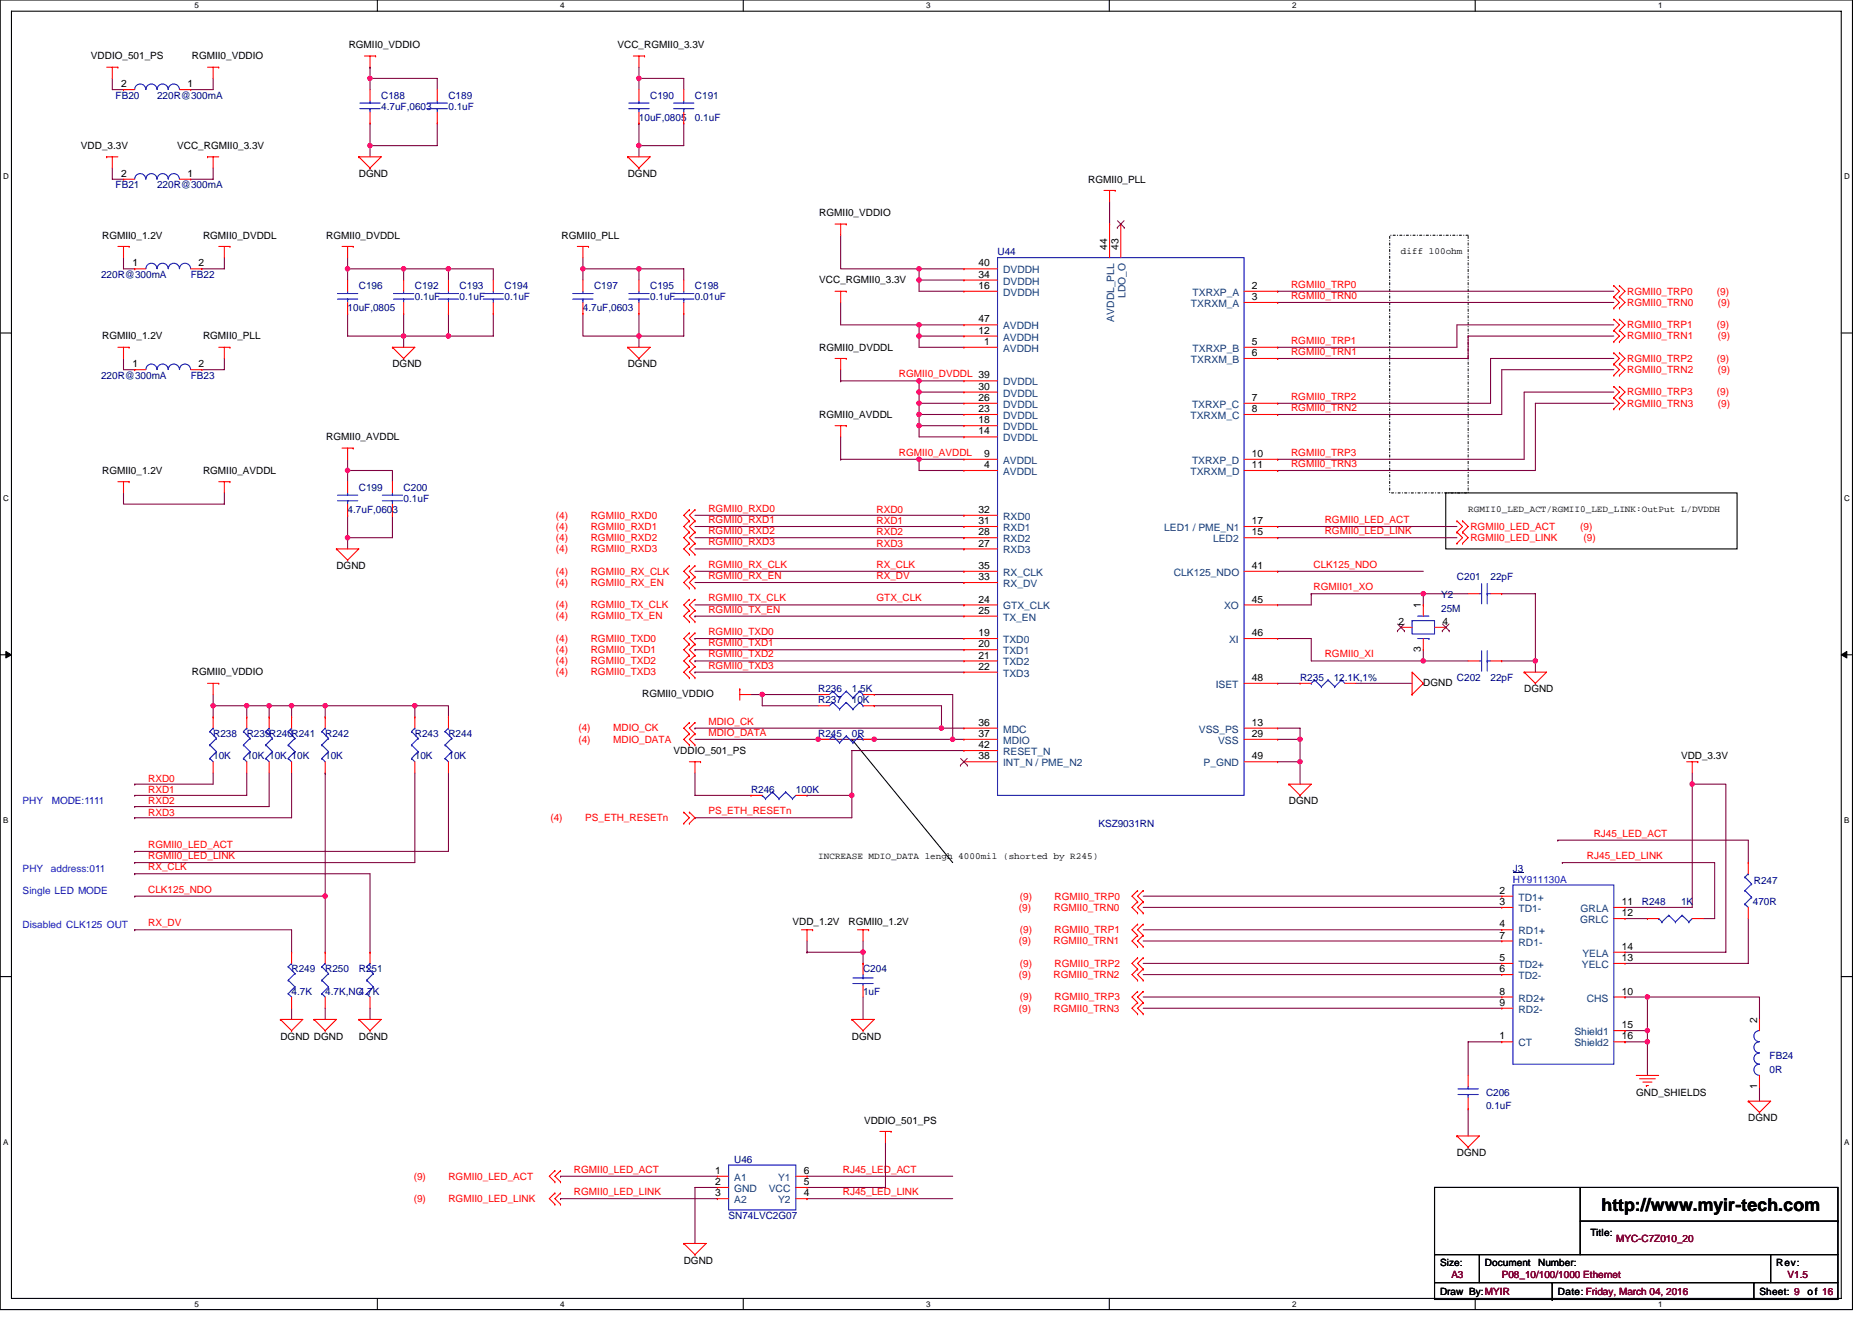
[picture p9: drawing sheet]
<svg xmlns="http://www.w3.org/2000/svg" width="297mm" height="210mm" viewBox="0 0 297 210" stroke-linecap="round" stroke-linejoin="round" font-family="sans-serif">
<defs><g id="words">
<text font-size="2.8" x="254.1" y="192.1">http://www.myir-tech.com</text>
<g font-size="1.6">
<text x="14.4" y="9.4">VDDIO_501_PS</text>
<text x="30.4" y="9.4">RGMII0_VDDIO</text>
<text x="55.3" y="7.6">RGMII0_VDDIO</text>
<text x="98" y="7.6">VCC_RGMII0_3.3V</text>
<text x="19.2" y="13.8">2</text>
<text x="29.7" y="13.8">1</text>
<text x="12.8" y="23.6">VDD_3.3V</text>
<text x="28.1" y="23.6">VCC_RGMII0_3.3V</text>
<text x="19.2" y="28.1">2</text>
<text x="29.7" y="28.1">1</text>
<text x="56.9" y="28.1">DGND</text>
<text x="99.6" y="28.1">DGND</text>
<text x="172.7" y="29">RGMII0_PLL</text>
<text x="130" y="34.3">RGMII0_VDDIO</text>
<text x="16.2" y="37.9">RGMII0_1.2V</text>
<text x="32.2" y="37.9">RGMII0_DVDDL</text>
<text x="51.8" y="37.9">RGMII0_DVDDL</text>
<text x="89.1" y="37.9">RGMII0_PLL</text>
<text x="175.7" y="39.6" transform="rotate(-90 175.7 39.6)">44</text>
<text x="177.5" y="39.6" transform="rotate(-90 177.5 39.6)">43</text>
<text x="21" y="42.3">1</text>
<text x="31.5" y="42.3">2</text>
<text x="130" y="45">VCC_RGMII0_3.3V</text>
<text x="155.3" y="45.8">16</text>
<text x="155.3" y="44.1">34</text>
<text x="155.3" y="42.3">40</text>
<text x="198.6" y="45.8">2</text>
<text x="198.6" y="47.6">3</text>
<text x="16.2" y="53.9">RGMII0_1.2V</text>
<text x="32.2" y="53.9">RGMII0_PLL</text>
<text x="155.3" y="51.2">47</text>
<text x="155.3" y="53">12</text>
<text x="21" y="58.3">1</text>
<text x="31.5" y="58.3">2</text>
<text x="62.3" y="58.3">DGND</text>
<text x="99.6" y="58.3">DGND</text>
<text x="130" y="55.6">RGMII0_DVDDL</text>
<text x="156.1" y="54.7">1</text>
<text x="198.6" y="54.7">5</text>
<text x="198.6" y="56.5">6</text>
<text x="155.3" y="65.4">23</text>
<text x="155.3" y="63.6">26</text>
<text x="155.3" y="61.8">30</text>
<text x="198.6" y="65.4">8</text>
<text x="198.6" y="63.6">7</text>
<text x="51.8" y="69.9">RGMII0_AVDDL</text>
<text x="130" y="66.3">RGMII0_AVDDL</text>
<text x="155.3" y="69">14</text>
<text x="155.3" y="67.2">18</text>
<text x="16.2" y="75.2">RGMII0_1.2V</text>
<text x="32.2" y="75.2">RGMII0_AVDDL</text>
<text x="156.1" y="74.3">4</text>
<text x="156.1" y="72.5">9</text>
<text x="198.6" y="74.3">11</text>
<text x="198.6" y="72.5">10</text>
<text x="155.3" y="83.2">31</text>
<text x="155.3" y="81.4">32</text>
<text x="198.6" y="83.2">17</text>
<text x="155.3" y="86.7">27</text>
<text x="155.3" y="85">28</text>
<text x="198.6" y="85">15</text>
<text x="53.4" y="90.3">DGND</text>
<text x="155.3" y="95.6">24</text>
<text x="155.3" y="92.1">33</text>
<text x="155.3" y="90.3">35</text>
<text x="198.6" y="90.3">41</text>
<text x="198.6" y="95.6">45</text>
<text x="155.3" y="101">19</text>
<text x="155.3" y="97.4">25</text>
<text x="198.6" y="101">46</text>
<text x="221.9" y="99.2">2</text>
<text x="225.5" y="96.5" transform="rotate(-90 225.5 96.5)">1</text>
<text x="228.9" y="99.2">4</text>
<text x="30.4" y="107.2">RGMII0_VDDIO</text>
<text x="155.3" y="102.7">20</text>
<text x="155.3" y="104.5">21</text>
<text x="155.3" y="106.3">22</text>
<text x="225.5" y="103.5" transform="rotate(-90 225.5 103.5)">3</text>
<text x="101.9" y="110.6">RGMII0_VDDIO</text>
<text x="198.6" y="108.1">48</text>
<text x="225.8" y="108.8">DGND</text>
<text x="241.8" y="109.9">DGND</text>
<text x="106.9" y="119.7">VDDIO_501_PS</text>
<text x="155.3" y="115.2">36</text>
<text x="155.3" y="117">37</text>
<text x="155.3" y="118.7">42</text>
<text x="198.6" y="117">29</text>
<text x="198.6" y="115.2">13</text>
<text x="155.3" y="120.5">38</text>
<text x="198.6" y="120.5">49</text>
<text x="266.7" y="120.5">VDD_3.3V</text>
<text x="204.5" y="127.7">DGND</text>
<text x="237.9" y="141.9">2</text>
<text x="237.9" y="143.6">3</text>
<text x="257.3" y="143.6">11</text>
<text x="125.7" y="146.9">VDD_1.2V</text>
<text x="134.6" y="146.9">RGMII0_1.2V</text>
<text x="237.9" y="147.2">4</text>
<text x="237.9" y="149">7</text>
<text x="257.3" y="145.4">12</text>
<text x="237.9" y="152.5">5</text>
<text x="237.9" y="154.3">6</text>
<text x="257.3" y="150.7">14</text>
<text x="257.3" y="152.5">13</text>
<text x="237.9" y="159.6">9</text>
<text x="237.9" y="157.9">8</text>
<text x="257.3" y="157.9">10</text>
<text x="44.5" y="165">DGND DGND</text>
<text x="56.9" y="165">DGND</text>
<text x="135.2" y="165">DGND</text>
<text x="237.9" y="165">1</text>
<text x="257.3" y="163.2">15</text>
<text x="257.3" y="165">16</text>
<text x="278.8" y="162.3" transform="rotate(-90 278.8 162.3)">2</text>
<text x="259.6" y="173.9">GND_SHIELDS</text>
<text x="278.8" y="172.8" transform="rotate(-90 278.8 172.8)">1</text>
<text x="137.1" y="178.3">VDDIO_501_PS</text>
<text x="277.4" y="178">DGND</text>
<text x="231.2" y="183.5">DGND</text>
<text x="113.5" y="186.3">1</text>
<text x="113.5" y="188.1">2</text>
<text x="113.5" y="189.9">3</text>
<text x="127.5" y="188.1">5</text>
<text x="127.5" y="186.3">6</text>
<text x="127.5" y="189.9">4</text>
<text x="252.3" y="196.1">Title:</text>
<text x="108.5" y="200.6">DGND</text>
<text x="228.5" y="200.9">Size:</text>
<text x="235.6" y="200.9">Document</text>
<text x="244.1" y="200.9">Number:</text>
<text x="281.8" y="200.9">Rev:</text>
<text x="228.5" y="205.5">Draw By:MYIR</text>
<text x="247.2" y="205.5">Date: Friday, March 04, 2016</text>
<text x="279.2" y="205.5">Sheet: 9</text>
<text x="286.8" y="205.5">of 16</text>
</g>
<g font-size="1.6" fill="#000080">
<text x="18.3" y="15.6">FB20</text>
<text x="24.9" y="15.6">220R@300mA</text>
<text x="60.5" y="15.6">C188</text>
<text x="60.5" y="17.4">4.7uF,0603</text>
<text x="71.2" y="15.6">C189</text>
<text x="71.2" y="17.4">0.1uF</text>
<text x="103.2" y="15.6">C190</text>
<text x="110.3" y="15.6">C191</text>
<text x="101.4" y="19.2">10uF,0805</text>
<text x="110.3" y="19.2">0.1uF</text>
<text x="18.3" y="29.9">FB21</text>
<text x="24.9" y="29.9">220R@300mA</text>
<text x="158.3" y="40.5">U44</text>
<text x="16" y="44.1">220R@300mA</text>
<text x="30.3" y="44.1">FB22</text>
<text x="56.9" y="45.9">C196</text>
<text x="65.8" y="45.9">C192</text>
<text x="65.8" y="47.6">0.1uF</text>
<text x="72.9" y="45.9">C193</text>
<text x="72.9" y="47.6">0.1uF</text>
<text x="80" y="45.9">C194</text>
<text x="80" y="47.6">0.1uF</text>
<text x="94.3" y="45.9">C197</text>
<text x="103.2" y="45.9">C195</text>
<text x="103.2" y="47.6">0.1uF</text>
<text x="110.3" y="45.9">C198</text>
<text x="110.3" y="47.6">0.01uF</text>
<text x="55.2" y="49.4">10uF,0805</text>
<text x="92.5" y="49.4">4.7uF,0603</text>
<text x="16" y="60.1">220R@300mA</text>
<text x="30.3" y="60.1">FB23</text>
<text x="56.9" y="77.9">C199</text>
<text x="64" y="77.9">C200</text>
<text x="55.2" y="81.4">4.7uF,0603</text>
<text x="64" y="79.7">0.1uF</text>
<text x="228.7" y="94.9">Y2</text>
<text x="231.2" y="92.1">C201</text>
<text x="236.5" y="92.1">22pF</text>
<text x="228.7" y="97.1">25M</text>
<text x="129.8" y="109.9">R236</text>
<text x="129.8" y="111.7">R237</text>
<text x="135.2" y="109.9">1.5K</text>
<text x="135.2" y="111.7">10K</text>
<text x="206.3" y="108.1">R235</text>
<text x="211.6" y="108.1">12.1K,1%</text>
<text x="231.2" y="108.1">C202</text>
<text x="236.5" y="108.1">22pF</text>
<text x="33.8" y="117">R238</text>
<text x="39.2" y="117">R239R240R241</text>
<text x="51.6" y="117">R242</text>
<text x="65.8" y="117">R243</text>
<text x="71.2" y="117">R244</text>
<text x="129.8" y="117">R245</text>
<text x="135.2" y="117">0R</text>
<text x="33.8" y="120.5">10K</text>
<text x="39.2" y="120.5">10K 10K 10K</text>
<text x="51.6" y="120.5">10K</text>
<text x="65.8" y="120.5">10K</text>
<text x="71.2" y="120.5">10K</text>
<text x="119.2" y="125.9">R246</text>
<text x="126.3" y="125.9">100K</text>
<text x="174.3" y="131.2">KSZ9031RN</text>
<text x="240.1" y="138.3">J3</text>
<text x="260.5" y="143.7">R248</text>
<text x="266.7" y="143.7">1K</text>
<text x="278.1" y="143.7">470R</text>
<text x="278.3" y="140.3">R247</text>
<text x="46.3" y="154.3">R249</text>
<text x="51.6" y="154.3">R250</text>
<text x="56.9" y="154.3">R251</text>
<text x="136.9" y="154.3">C204</text>
<text x="46.3" y="157.9">4.7K</text>
<text x="51.6" y="157.9">4.7K,NC4.7K</text>
<text x="136.9" y="157.9">1uF</text>
<text x="235.8" y="173.9">C206</text>
<text x="280.8" y="168">FB24</text>
<text x="280.8" y="170.3">0R</text>
<text x="235.8" y="176">0.1uF</text>
<text x="116.5" y="184.6">U46</text>
<text x="115.6" y="193.4">SN74LVC2G07</text>
</g>
<g font-size="1.6" fill="#004080">
<text x="159.2" y="46.9">DVDDH</text>
<text x="159.2" y="45.2">DVDDH</text>
<text x="159.2" y="43.4">DVDDH</text>
<text x="178.6" y="47.3" transform="rotate(-90 178.6 47.3)">LDO_O</text>
<text x="189.2" y="46.9">TXRXP_A</text>
<text x="159.2" y="52.3">AVDDH</text>
<text x="176.8" y="51" transform="rotate(-90 176.8 51)">AVDDL_PLL</text>
<text x="189" y="48.7">TXRXM_A</text>
<text x="159.2" y="55.8">AVDDH</text>
<text x="159.2" y="54.1">AVDDH</text>
<text x="189" y="57.6">TXRXM_B</text>
<text x="189.2" y="55.8">TXRXP_B</text>
<text x="159.2" y="64.7">DVDDL</text>
<text x="159.2" y="62.9">DVDDL</text>
<text x="159.2" y="61.2">DVDDL</text>
<text x="189.1" y="64.7">TXRXP_C</text>
<text x="159.2" y="70.1">DVDDL</text>
<text x="159.2" y="68.3">DVDDL</text>
<text x="159.2" y="66.5">DVDDL</text>
<text x="188.9" y="66.5">TXRXM_C</text>
<text x="159.2" y="75.4">AVDDL</text>
<text x="159.2" y="73.6">AVDDL</text>
<text x="188.9" y="75.4">TXRXM_D</text>
<text x="189.1" y="73.6">TXRXP_D</text>
<text x="159.2" y="82.5">RXD0</text>
<text x="159.2" y="87.8">RXD3</text>
<text x="159.2" y="84.3">RXD1</text>
<text x="159.2" y="86.1">RXD2</text>
<text x="184.7" y="84.3">LED1 / PME_N1</text>
<text x="192.5" y="86.1">LED2</text>
<text x="159.2" y="93.2">RX_DV</text>
<text x="159.2" y="91.4">RX_CLK</text>
<text x="186.2" y="91.4">CLK125_NDO</text>
<text x="159.2" y="96.7">GTX_CLK</text>
<text x="159.2" y="98.5">TX_EN</text>
<text x="194.2" y="96.7">XO</text>
<text x="159.2" y="102.1">TXD0</text>
<text x="159.2" y="103.8">TXD1</text>
<text x="159.2" y="105.6">TXD2</text>
<text x="159.2" y="107.4">TXD3</text>
<text x="195" y="102.1">XI</text>
<text x="192.9" y="109.2">ISET</text>
<text x="159.2" y="116.3">MDC</text>
<text x="159.2" y="118.1">MDIO</text>
<text x="159.2" y="119.8">RESET_N</text>
<text x="190.2" y="116.3">VSS_PS</text>
<text x="193.3" y="118.1">VSS</text>
<text x="159.2" y="121.6">INT_N / PME_N2</text>
<text x="191" y="121.6">P_GND</text>
<text x="241" y="143">TD1+</text>
<text x="241" y="144.7">TD1-</text>
<text x="241" y="148.3">RD1+</text>
<text x="250.7" y="146.5">GRLC</text>
<text x="250.8" y="144.7">GRLA</text>
<text x="241" y="150.1">RD1-</text>
<text x="241" y="153.6">TD2+</text>
<text x="241" y="155.4">TD2-</text>
<text x="251" y="153.6">YELC</text>
<text x="251.1" y="151.8">YELA</text>
<text x="241" y="160.7">RD2-</text>
<text x="241" y="159">RD2+</text>
<text x="251.8" y="159">CHS</text>
<text x="241" y="166.1">CT</text>
<text x="249.8" y="164.3">Shield1</text>
<text x="249.8" y="166.1">Shield2</text>
<text x="116.5" y="187.4">A1</text>
<text x="116.5" y="189.2">GND</text>
<text x="116.5" y="191">A2</text>
<text x="122" y="189.2">VCC</text>
<text x="123.5" y="187.4">Y1</text>
<text x="123.5" y="191">Y2</text>
</g>
<g font-size="1.6" fill="#f00">
<text x="204.9" y="45.7">RGMII0_TRP0</text>
<text x="204.9" y="47.4">RGMII0_TRN0</text>
<text x="258.2" y="46.8">RGMII0_TRP0</text>
<text x="272.4" y="46.8">(9)</text>
<text x="258.2" y="48.5">RGMII0_TRN0</text>
<text x="258.2" y="52.1">RGMII0_TRP1</text>
<text x="258.2" y="53.9">RGMII0_TRN1</text>
<text x="272.4" y="52.1">(9)</text>
<text x="272.6" y="48.5">(9)</text>
<text x="272.6" y="53.9">(9)</text>
<text x="142.6" y="59.9">RGMII0_DVDDL 39</text>
<text x="204.9" y="56.3">RGMII0_TRN1</text>
<text x="204.9" y="54.5">RGMII0_TRP1</text>
<text x="258.2" y="59.2">RGMII0_TRN2</text>
<text x="258.2" y="57.4">RGMII0_TRP2</text>
<text x="272.4" y="57.4">(9)</text>
<text x="272.6" y="59.2">(9)</text>
<text x="204.9" y="65.2">RGMII0_TRN2</text>
<text x="204.9" y="63.4">RGMII0_TRP2</text>
<text x="258.2" y="62.8">RGMII0_TRP3</text>
<text x="258.2" y="64.5">RGMII0_TRN3</text>
<text x="272.4" y="62.8">(9)</text>
<text x="272.6" y="64.5">(9)</text>
<text x="142.6" y="72.3">RGMII0_AVDDL</text>
<text x="204.9" y="74.1">RGMII0_TRN3</text>
<text x="204.9" y="72.3">RGMII0_TRP3</text>
<text x="88.2" y="82.3">(4)</text>
<text x="93.7" y="82.3">RGMII0_RXD0</text>
<text x="112.4" y="83">RGMII0_RXD1</text>
<text x="112.4" y="81.2">RGMII0_RXD0</text>
<text x="139.1" y="83.2">RXD1</text>
<text x="139.1" y="81.4">RXD0</text>
<text x="210.2" y="83">RGMII0_LED_ACT</text>
<text x="88.2" y="84.1">(4)</text>
<text x="88.2" y="85.9">(4)</text>
<text x="88.2" y="87.7">(4)</text>
<text x="93.7" y="84.1">RGMII0_RXD1</text>
<text x="93.7" y="85.9">RGMII0_RXD2</text>
<text x="93.7" y="87.7">RGMII0_RXD3</text>
<text x="112.4" y="84.8">RGMII0_RXD2</text>
<text x="112.4" y="86.6">RGMII0_RXD3</text>
<text x="139.1" y="85">RXD2</text>
<text x="139.1" y="86.8">RXD3</text>
<text x="210.2" y="84.8">RGMII0_LED_LINK</text>
<text x="233.3" y="84.1">RGMII0_LED_ACT</text>
<text x="233.3" y="85.9">RGMII0_LED_LINK</text>
<text x="250.7" y="84.1">(9)</text>
<text x="251.3" y="85.9">(9)</text>
<text x="88.2" y="91.2">(4)</text>
<text x="88.2" y="93">(4)</text>
<text x="93.7" y="91.2">RGMII0_RX_CLK</text>
<text x="93.7" y="93">RGMII0_RX_EN</text>
<text x="112.4" y="91.9">RGMII0_RX_EN</text>
<text x="112.4" y="90.1">RGMII0_RX_CLK</text>
<text x="112.4" y="95.4">RGMII0_TX_CLK</text>
<text x="139.1" y="90.1">RX_CLK</text>
<text x="139.1" y="91.9">RX_DV</text>
<text x="139.1" y="95.4">GTX_CLK</text>
<text x="208.4" y="93.7">RGMII01_XO</text>
<text x="208.4" y="90.1">CLK125_NDO</text>
<text x="88.2" y="101.9">(4)</text>
<text x="88.2" y="98.3">(4)</text>
<text x="88.2" y="96.5">(4)</text>
<text x="93.7" y="101.9">RGMII0_TXD0</text>
<text x="93.7" y="98.3">RGMII0_TX_EN</text>
<text x="93.7" y="96.5">RGMII0_TX_CLK</text>
<text x="112.4" y="100.8">RGMII0_TXD0</text>
<text x="112.4" y="97.2">RGMII0_TX_EN</text>
<text x="88.2" y="103.7">(4)</text>
<text x="88.2" y="105.4">(4)</text>
<text x="88.2" y="107.2">(4)</text>
<text x="93.7" y="103.7">RGMII0_TXD1</text>
<text x="93.7" y="105.4">RGMII0_TXD2</text>
<text x="93.7" y="107.2">RGMII0_TXD3</text>
<text x="112.4" y="102.6">RGMII0_TXD1</text>
<text x="112.4" y="104.3">RGMII0_TXD2</text>
<text x="112.4" y="106.1">RGMII0_TXD3</text>
<text x="210.2" y="104.3">RGMII0_XI</text>
<text x="91.8" y="117.9">(4)</text>
<text x="91.8" y="116.1">(4)</text>
<text x="97.3" y="117.9">MDIO_DATA</text>
<text x="97.3" y="116.1">MDIO_CK</text>
<text x="112.4" y="116.8">MDIO_DATA</text>
<text x="112.4" y="115">MDIO_CK</text>
<text x="23.5" y="125.9">RXD1</text>
<text x="23.5" y="124.1">RXD0</text>
<text x="23.5" y="127.7">RXD2</text>
<text x="23.5" y="129.4">RXD3</text>
<text x="87.3" y="130.3">(4)</text>
<text x="92.9" y="130.3">PS_ETH_RESETn</text>
<text x="112.4" y="129.2">PS_ETH_RESETn</text>
<text x="23.5" y="134.6">RGMII0_LED_ACT</text>
<text x="23.5" y="136.3">RGMII0_LED_LINK</text>
<text x="251.8" y="136.3">RJ45_LED_LINK</text>
<text x="252.9" y="132.8">RJ45_LED_ACT</text>
<text x="23.5" y="138.1">RX_CLK</text>
<text x="23.5" y="141.7">CLK125_NDO</text>
<text x="161.8" y="142.8">(9)</text>
<text x="167.3" y="142.8">RGMII0_TRP0</text>
<text x="23.5" y="147">RX_DV</text>
<text x="161.7" y="144.5">(9)</text>
<text x="161.7" y="149.9">(9)</text>
<text x="161.8" y="148.1">(9)</text>
<text x="167.2" y="144.5">RGMII0_TRN0</text>
<text x="167.2" y="149.9">RGMII0_TRN1</text>
<text x="167.3" y="148.1">RGMII0_TRP1</text>
<text x="161.7" y="155.2">(9)</text>
<text x="161.8" y="153.4">(9)</text>
<text x="167.2" y="155.2">RGMII0_TRN2</text>
<text x="167.3" y="153.4">RGMII0_TRP2</text>
<text x="161.7" y="160.5">(9)</text>
<text x="161.8" y="158.8">(9)</text>
<text x="167.2" y="160.5">RGMII0_TRN3</text>
<text x="167.3" y="158.8">RGMII0_TRP3</text>
<text x="65.7" y="187.2">(9)</text>
<text x="65.7" y="190.8">(9)</text>
<text x="71.2" y="187.2">RGMII0_LED_ACT</text>
<text x="71.2" y="190.8">RGMII0_LED_LINK</text>
<text x="91.1" y="186.1">RGMII0_LED_ACT</text>
<text x="91.1" y="189.7">RGMII0_LED_LINK</text>
<text x="133.7" y="186.1">RJ45_LED_ACT</text>
<text x="133.7" y="189.7">RJ45_LED_LINK</text>
</g>
<g font-size="1.6" fill="#00f">
<text x="3.6" y="127.7">PHY</text>
<text x="8.2" y="127.7">MODE:1111</text>
<text x="3.6" y="138.3">PHY</text>
<text x="3.6" y="141.9">Single LED MODE</text>
<text x="8.1" y="138.3">address:011</text>
<text x="240.1" y="140.1">HY911130A</text>
<text x="3.6" y="147.2">Disabled CLK125 OUT</text>
</g>
<g font-size="1.6" fill="#800000">
<text x="256.4" y="197.2">MYC-C7Z010_20</text>
<text x="230.3" y="202.9">A3</text>
<text x="238.3" y="202.9">P08_10/100/1000 Ethernet</text>
<text x="283.6" y="202.9">V1.5</text>
</g>
<g font-size="1.5">
<text x="222.3" y="40.3">diff 100ohm</text>
<text x="233" y="81.2">RGMII0_LED_ACT/RGMII0_LED_LINK:OutPut L/DVDDH</text>
<text x="129.8" y="136.3">INCREASE MDIO_DATA lengh 4000mil (shorted by R245)</text>
</g>
<g font-size="1.3">
<text x="30.8" y="1.3">5</text>
<text x="88.9" y="1.3">4</text>
<text x="147" y="1.3">3</text>
<text x="205" y="1.3">2</text>
<text x="263.1" y="1.3">1</text>
<text x=".5" y="28.4">D</text>
<text x="292.6" y="28.4">D</text>
<text x=".5" y="79.5">C</text>
<text x="292.6" y="79.5">C</text>
<text x=".5" y="130.6">B</text>
<text x="292.6" y="130.6">B</text>
<text x=".5" y="181.7">A</text>
<text x="292.6" y="181.7">A</text>
<text x="30.8" y="207.4">5</text>
<text x="88.9" y="207.4">4</text>
<text x="147" y="207.4">3</text>
<text x="205" y="207.4">2</text>
<text x="263.1" y="207.4">1</text>
</g>
</g></defs>
<path d="M0 0h293.9v207.9h-293.9zM1.8 1.8h290.4v204.3h-290.4z" fill="none" stroke="#000" stroke-width=".17"/>
<g fill="#fff">
<path d="M30.8 .2h.7v1.4h-.7z"/>
<path d="M30.8 206.3h.7v1.4h-.7z"/>
</g>
<path d="M59.9 0v1.8M59.9 206.1v1.8" fill="none" stroke="#000" stroke-width=".17"/>
<g fill="#fff">
<path d="M88.9 .2h.7v1.4h-.7z"/>
<path d="M88.9 206.3h.7v1.4h-.7z"/>
</g>
<path d="M117.9 0v1.8M117.9 206.1v1.8" fill="none" stroke="#000" stroke-width=".17"/>
<g fill="#fff">
<path d="M147 .2h.7v1.4h-.7z"/>
<path d="M147 206.3h.7v1.4h-.7z"/>
</g>
<path d="M176 0v1.8M176 206.1v1.8" fill="none" stroke="#000" stroke-width=".17"/>
<g fill="#fff">
<path d="M205 .2h.7v1.4h-.7z"/>
<path d="M205 206.3h.7v1.4h-.7z"/>
</g>
<path d="M234.1 0v1.8M234.1 206.1v1.8" fill="none" stroke="#000" stroke-width=".17"/>
<g fill="#fff">
<path d="M263.1 .2h.7v1.4h-.7z"/>
<path d="M263.1 206.3h.7v1.4h-.7z"/>
<path d="M.5 27.3h.9v1.4h-.9z"/>
<path d="M292.6 27.3h.9v1.4h-.9z"/>
<path d="M.5 78.4h.9v1.4h-.9z"/>
<path d="M292.6 78.4h.9v1.4h-.9z"/>
</g>
<path d="M0 52.9h1.8M292.2 52.9h1.7" fill="none" stroke="#000" stroke-width=".17"/>
<g fill="#fff">
<path d="M.5 129.5h.8v1.4h-.8z"/>
<path d="M292.6 129.5h.9v1.4h-.9z"/>
</g>
<path d="M0 103.9h1.8M292.2 103.9h1.7" fill="none" stroke="#000" stroke-width=".17"/>
<path d="M.9 103.4l.9 .5-.9 .5zM292.2 103.9l.8-.5v1z" fill="#000" stroke="#000" stroke-width=".16"/>
<g fill="#fff">
<path d="M.5 180.5h.8v1.4h-.8z"/>
<path d="M292.6 180.5h.9v1.4h-.9z"/>
</g>
<g fill="none" stroke="#000" stroke-width=".17">
<path d="M229.4 78.2h46.2v8.9h-46.2zM135.2 117.3h.1M135.2 117.3l16 19.6M0 155h1.8M292.2 155h1.7M227.6 188.5h64v17.7h-64zM227.6 199.1h64M234.7 199.1v4.5M250.7 188.5v10.6M250.7 193.8h40.9M281 199.1v4.5M291.6 193.8h.1"/>
<path d="M227.6 203.6h64M246.3 206.2h.1M246.3 203.6v2.6M278.3 203.6v2.6"/>
</g>
<path d="M220.5 37.3h12.5v40.9h-12.5z" fill="none" stroke="#000" stroke-width=".17" stroke-dasharray=".3 .3 0 .3"/>
<g fill="none" stroke="#800040" stroke-width=".17">
<path d="M17.8 12.4v1.8h1.8M33.8 12.4v1.8h-3.5M58.7 12.4v1.8M58.7 12.4h10.7v1.8M58.7 10.7h.1M58.7 19.6v3.5M58.7 10.7v1.7M69.4 19.6v3.5h-10.7M101.4 10.7v1.7M101.4 12.4v1.8M101.4 12.4h.1M101.4 12.4h7.1v1.8"/>
<path d="M101.4 19.6h.1M101.4 19.6v3.5M108.5 19.6v3.5h-7.1M17.8 26.7v1.7h1.8M33.8 26.7v1.7h-3.5M58.7 23.1h.1M58.7 23.1v1.8M101.4 23.1v1.8M133.4 37.3v5.4h12.4M176.1 32v3.6M19.6 40.9v1.8h1.8M19.6 56.9v1.8h1.8"/>
<path d="M35.6 40.9v1.8h-3.6M35.6 56.9v1.8h-3.6M55.2 40.9v1.8M55.2 42.7v1.7M55.2 49.8v3.5h8.8M55.2 42.7h.1M55.2 42.7h8.8M64 53.3h.1M64 42.7v1.7M64 49.8v3.5h7.2M64 42.7h7.2M64 53.3v1.8"/>
<path d="M71.2 49.8v3.5M71.2 42.7v1.7M71.2 42.7h7.1v1.7M71.2 53.3h.1M71.2 42.7h.1M78.3 49.8v3.5h-7.1M92.5 42.7v1.7M92.5 49.8v3.5h8.9M92.5 42.7h.1M92.5 40.9v1.8M92.5 42.7h8.9M101.4 42.7h7.1v1.7"/>
<path d="M101.4 53.3h.1M101.4 49.8v3.5M101.4 42.7v1.7M101.4 53.3v1.8M108.5 49.8v3.5h-7.1M133.4 48v3.6h12.4M133.4 58.7v1.8M145.8 53.3v1.8h7.1M145.8 53.3h.1M145.8 51.6h.1M145.8 51.6v1.7M145.8 44.4v1.8h7.1"/>
<path d="M145.8 42.7v1.7M145.8 42.7h.1M145.8 44.4h.1M145.8 53.3h7.1M145.8 42.7h7.1M145.8 51.6h7.1M145.8 44.4h7.1M202.7 46.2h.1M202.7 48h.1M202.7 56.9h.1M202.7 55.1h.1M202.7 46.2h53.4"/>
<path d="M202.7 48h53.4M256.1 51.6h-24.9v3.5h-28.5M256.1 53.3h-23.1v3.6h-30.3M256.1 58.7h-17.8v7.1h-35.6M256.1 56.9h-19.6v7.1h-33.8M19.6 78.2v1.8h16v-1.8M55.2 72.9v1.8M55.2 74.7v1.8M55.2 74.7h7.1v1.8M55.2 74.7h.1M133.4 60.5h.1M133.4 72.9h.1"/>
<path d="M133.4 69.3v3.6M133.4 60.5h19.5M133.4 72.9h19.5M145.8 72.9h.1M145.8 72.9v1.8h7.1M145.8 60.5v1.7M145.8 62.2v1.8M145.8 64v1.8M145.8 65.8v1.8M145.8 67.6v1.7h7.1M145.8 60.5h.1M145.8 62.2h.1"/>
<path d="M145.8 64h.1M145.8 65.8h.1M145.8 67.6h.1M145.8 65.8h7.1M145.8 64h7.1M145.8 62.2h7.1M145.8 67.6h7.1M202.7 65.8h.1M202.7 64h.1M202.7 74.7h.1M202.7 72.9h.1M256.1 64h-12.5v10.7h-40.9"/>
<path d="M256.1 62.2h-14.3v10.7h-39.1M55.2 81.8v3.5M55.2 85.3v1.8M55.2 85.3h.1M62.3 81.8v3.5h-7.1M110.3 97.8h.1M110.3 97.8h42.6M110.3 85.3h42.6M110.3 83.6h42.6M110.3 87.1h42.6M110.3 90.7h42.6M110.3 92.5h42.6"/>
<path d="M110.3 81.8h42.6M110.3 96h42.6M152.9 83.6h.1M152.9 85.3h.1M152.9 87.1h.1M152.9 92.5h.1M152.9 81.8h.1M152.9 90.7h.1M152.9 96h.1M202.7 85.3h.1M202.7 83.6h.1M202.7 90.7h.1"/>
<path d="M202.7 85.3h28.5M202.7 83.6h28.5M202.7 90.7h23.1M208.1 94.2h.1M208.1 94.2v1.8h-5.4M208.1 94.2h17.7M225.8 94.2h.1M225.8 94.2v1.8M225.8 94.2h7.2M238.3 94.2h5.3v10.7M33.8 110.2v1.8M33.8 112v1.8"/>
<path d="M33.8 112h.1M33.8 112h8.9M39.2 112h.1M39.2 112v1.8M42.7 112v1.8M42.7 112h3.6M46.3 112v1.8M46.3 112h19.5M51.6 112h.1M51.6 112v1.8M65.8 112h.1M65.8 112v1.8"/>
<path d="M65.8 112h5.4v1.8M110.3 101.3h.1M110.3 103.1h.1M110.3 104.9h.1M110.3 106.7h.1M110.3 115.6h.1M110.3 101.3h42.6M110.3 103.1h42.6M110.3 104.9h42.6M110.3 106.7h42.6M110.3 117.3h19.5M110.3 115.6h39.1"/>
<path d="M119.2 110.2h10.6M120.9 110.2v1.8h8.9M120.9 110.2h.1M129.8 117.3h.1M129.8 117.3h21.4M138.7 110.2h12.5v7.1M138.7 112h10.7v3.6M149.4 115.6h3.5M151.2 117.3h1.7M151.2 117.3h.1M152.9 119.1h-17.7v7.1M202.7 101.3h5.4v3.6h17.7"/>
<path d="M202.7 115.6h3.6v1.7M202.7 117.3h3.6M202.7 108.5h3.6M206.3 117.3v7.2M206.3 117.3h.1M215.2 108.5h8.9M225.8 104.9h.1M225.8 103.1v1.8h7.2M238.3 104.9h5.3M243.6 104.9h.1M243.6 104.9v1.8M21.4 126.2h.1"/>
<path d="M21.4 128h.1M21.4 129.8h.1M21.4 124.5h.1M21.4 138.7h.1M21.4 135.1h.1M21.4 136.9h.1M21.4 138.7h37.3v12.4M33.8 122.7v1.8h-12.4M39.2 122.7v3.5h-17.8M42.7 122.7v5.3h-21.3M46.3 122.7v7.1h-24.9M51.6 122.7h.1"/>
<path d="M51.6 122.7v19.5M65.8 122.7v14.2h-44.4M71.2 122.7v12.4h-49.8M110.3 122.7v3.5h8.9M110.3 129.8h.1M128.1 126.2h.1M128.1 126.2h7.1M135.2 126.2v3.6h-24.9M202.7 120.9h3.6M247.2 133.3h.1M247.2 133.3h30.2v3.6M247.9 136.9h.1"/>
<path d="M247.9 136.9h24.2v8.9h-1.8M268.5 124.5v19.5h-10.7M268.5 122.7v1.8M268.5 124.5h5.4v26.6h-16.1M268.5 124.5h.1M21.4 147.6h.1M21.4 147.6h24.9v3.5M21.4 142.2h.1M21.4 142.2h30.2M51.6 142.2v8.9M128.1 149.4v1.7M128.1 151.1h.1"/>
<path d="M128.1 151.1h8.8M136.9 149.4v1.7M136.9 151.1v1.8M136.9 158.2v3.6M181.4 142.2h56.9M181.4 144h56.9M181.4 147.6h56.9M181.4 149.4h56.9M181.4 152.9h56.9M181.4 154.7h56.9M181.4 158.2h56.9M257.8 145.8h3.6"/>
<path d="M257.8 158.2h3.6v5.4M257.8 158.2h.1M261.4 158.2h17.8v3.6M261.4 158.2h.1M277.4 145.8v7.1h-19.6M46.3 160v1.8M51.6 160v1.8M58.7 160v1.8M181.4 160h56.9M233 176v4.3M238.3 165.4h-5.3v5.3M257.8 163.6h.1"/>
<path d="M257.8 165.4h.1M257.8 163.6h3.6M257.8 165.4h3.6M261.4 163.6v1.8M261.4 165.4v5.3M279.2 172.5v2.3M88.9 186.7h.1M88.9 190.2h.1M88.9 186.7h24.9M88.9 190.2h24.9M113.8 188.5h-3.5v8.9M128.1 186.7h.1"/>
<path d="M128.1 190.2h.1M128.1 186.7h23.1M128.1 190.2h23.1M140.5 181.4v7.1h-12.4"/>
</g>
<g fill="#f0f" stroke="#f0f" stroke-width=".17">
<circle cx="55.1" cy="74.7" r=".35"/>
<circle cx="55.1" cy="85.3" r=".35"/>
<circle cx="58.7" cy="23.1" r=".35"/>
<circle cx="101.4" cy="12.4" r=".35"/>
<circle cx="58.7" cy="12.4" r=".35"/>
<circle cx="101.4" cy="23.1" r=".35"/>
<circle cx="64" cy="53.3" r=".35"/>
<circle cx="71.1" cy="53.3" r=".35"/>
<circle cx="71.1" cy="42.7" r=".35"/>
<circle cx="42.7" cy="112" r=".35"/>
<circle cx="129.8" cy="117.3" r=".35"/>
<circle cx="225.8" cy="94.2" r=".35"/>
<circle cx="225.8" cy="104.9" r=".35"/>
<circle cx="243.6" cy="104.9" r=".35"/>
<circle cx="145.8" cy="72.9" r=".35"/>
<circle cx="135.2" cy="126.2" r=".35"/>
<circle cx="206.3" cy="120.9" r=".35"/>
<circle cx="206.3" cy="117.3" r=".35"/>
<circle cx="145.8" cy="60.4" r=".35"/>
<circle cx="145.8" cy="62.2" r=".35"/>
<circle cx="145.8" cy="64" r=".35"/>
<circle cx="145.8" cy="65.8" r=".35"/>
<circle cx="145.8" cy="67.6" r=".35"/>
<circle cx="145.8" cy="53.3" r=".35"/>
<circle cx="145.8" cy="51.5" r=".35"/>
<circle cx="145.8" cy="42.7" r=".35"/>
<circle cx="145.8" cy="44.4" r=".35"/>
<circle cx="149.4" cy="115.6" r=".35"/>
<circle cx="120.9" cy="110.2" r=".35"/>
<circle cx="64" cy="42.7" r=".35"/>
<circle cx="55.1" cy="42.7" r=".35"/>
<circle cx="101.4" cy="42.7" r=".35"/>
<circle cx="92.5" cy="42.7" r=".35"/>
<circle cx="101.4" cy="53.3" r=".35"/>
<circle cx="39.1" cy="112" r=".35"/>
<circle cx="33.8" cy="112" r=".35"/>
<circle cx="51.6" cy="142.2" r=".35"/>
<circle cx="46.3" cy="112" r=".35"/>
<circle cx="136.9" cy="151.1" r=".35"/>
<circle cx="51.6" cy="112" r=".35"/>
<circle cx="65.8" cy="112" r=".35"/>
<circle cx="138.7" cy="117.3" r=".35"/>
<circle cx="151.2" cy="117.3" r=".35"/>
<circle cx="268.5" cy="124.4" r=".35"/>
<circle cx="261.4" cy="158.2" r=".35"/>
<circle cx="261.4" cy="163.6" r=".35"/>
<circle cx="261.4" cy="165.3" r=".35"/>
</g>
<g fill="none" stroke="#f00" stroke-width=".17">
<path d="M16.9 10.7h1.8M17.8 10.7v1.7M18.7 10.7h.1M32.9 10.7h1.8M33.8 10.7v1.7M34.7 10.7h.1M57.8 8.9h1.8M58.7 8.9v1.8M59.6 8.9h.1M69.4 14.2v1.8M69.4 19.6h.1M69.4 17.8v1.8"/>
<path d="M100.5 8.9h1.8M101.4 8.9v1.8M101.4 14.2v1.8M101.4 19.6h.1M101.4 17.8v1.8M102.3 8.9h.1M16.9 24.9h.1M16.9 24.9h1.8M17.8 24.9v1.8M18.7 39.1h1.8M19.6 39.1v1.8M20.5 39.1h.1"/>
<path d="M32.9 24.9h.1M32.9 24.9h1.8M33.8 24.9v1.8M34.7 39.1h1.8M35.6 39.1v1.8M36.5 39.1h.1M54.3 39.1h1.7M55.2 39.1v1.8M56 39.1h.1M56.9 24.9h3.6l-1.8 1.8M56.9 24.9h.1M56.9 24.9l1.8 1.8"/>
<path d="M58.7 26.7h.1M91.6 39.1h1.8M92.5 39.1v1.8M93.4 39.1h.1M99.6 24.9h3.6l-1.8 1.8M99.6 24.9h.1M99.6 24.9l1.8 1.8M101.4 26.7h.1M132.5 35.6h1.8M133.4 35.6v1.7M134.3 35.6h.1M175.2 30.2h1.8"/>
<path d="M176.1 30.2v1.8M177 30.2h.1M18.7 55.1h1.8M19.6 55.1v1.8M20.5 55.1h.1M34.7 55.1h1.8M35.6 55.1v1.8M36.5 55.1h.1M55.2 44.4v1.8M55.2 49.8h.1M55.2 48v1.8M62.3 55.1h3.5l-1.8 1.8"/>
<path d="M62.3 55.1h.1M62.3 55.1l1.7 1.8M64 56.9h.1M99.6 55.1h3.6l-1.8 1.8M99.6 55.1h.1M99.6 55.1l1.8 1.8M101.4 56.9h.1M108.5 44.4v1.8M108.5 49.8h.1M108.5 48v1.8M132.5 56.9h1.8M132.5 46.2h1.8"/>
<path d="M133.4 56.9v1.8M133.4 46.2v1.8M134.3 56.9h.1M134.3 46.2h.1M256.1 45.3h.1M256.1 47.1h.1M256.1 48.9h.1M256.1 50.7h.1M256.1 52.5h.1M256.1 54.2h.1M256.1 57.8h.1M256.1 59.6h.1"/>
<path d="M256.1 56h.1M256.1 45.3l.9 .9-.9 .9M256.1 47.1l.9 .9-.9 .9M256.1 50.7l.9 .9-.9 .9M256.1 52.5l.9 .8-.9 .9M256.1 57.8l.9 .9-.9 .9M256.1 56l.9 .9-.9 .9M257 45.3h.1M257 47.1h.1M257 48.9h.1M257 50.7h.1M257 52.5h.1"/>
<path d="M257 54.2h.1M257 57.8h.1M257 59.6h.1M257 56h.1M257 45.3l.8 .9-.8 .9M257 47.1l.8 .9-.8 .9M257 50.7l.8 .9-.8 .9M257 52.5l.8 .8-.8 .9M257 57.8l.8 .9-.8 .9M257 56l.8 .9-.8 .9M18.7 76.5h1.8M19.6 76.5v1.7"/>
<path d="M20.5 76.5h.1M34.7 76.5h1.8M35.6 76.5v1.7M36.5 76.5h.1M54.3 71.1h1.7M55.2 71.1v1.8M55.2 76.5v1.7M56 71.1h.1M62.3 76.5v1.7M132.5 67.6h1.8M133.4 67.6v1.7M134.3 67.6h.1"/>
<path d="M256.1 61.3h.1M256.1 63.1h.1M256.1 64.9h.1M256.1 61.3l.9 .9-.9 .9M256.1 63.1l.9 .9-.9 .9M257 61.3h.1M257 63.1h.1M257 64.9h.1M257 61.3l.8 .9-.8 .9M257 63.1l.8 .9-.8 .9M53.4 87.1h3.5l-1.7 1.8M53.4 87.1h.1"/>
<path d="M53.4 87.1l1.8 1.8M55.2 88.9h.1M55.2 81.8h.1M55.2 80v1.8M62.3 81.8h.1M62.3 80v1.8M109.4 96.9h.1M109.4 98.7h.1M109.4 80.9h.1M109.4 82.7h.1M109.4 89.8h.1M109.4 91.6h.1"/>
<path d="M109.4 95.1h.1M109.4 93.3h.1M109.4 84.5h.1M109.4 86.2h.1M109.4 88h.1M109.4 96.9l-.9 .9 .9 .9M109.4 80.9l-.9 .9 .9 .9M109.4 89.8l-.9 .9 .9 .9M109.4 95.1l-.9 .9 .9 .9M109.4 91.6l-.9 .9 .9 .8M109.4 82.7l-.9 .9 .9 .9M109.4 84.5l-.9 .8 .9 .9"/>
<path d="M109.4 86.2l-.9 .9 .9 .9M110.3 96.9h.1M110.3 98.7h.1M110.3 80.9h.1M110.3 82.7h.1M110.3 89.8h.1M110.3 91.6h.1M110.3 95.1h.1M110.3 93.3h.1M110.3 84.5h.1M110.3 86.2h.1M110.3 88h.1"/>
<path d="M110.3 96.9l-.9 .9 .9 .9M110.3 80.9l-.9 .9 .9 .9M110.3 89.8l-.9 .9 .9 .9M110.3 95.1l-.9 .9 .9 .9M110.3 91.6l-.9 .9 .9 .8M110.3 82.7l-.9 .9 .9 .9M110.3 84.5l-.9 .8 .9 .9M110.3 86.2l-.9 .9 .9 .9M231.2 82.7h.1M231.2 84.5h.1M231.2 86.2h.1M231.2 82.7l.9 .9-.9 .9"/>
<path d="M231.2 84.5l.9 .8-.9 .9M232.1 82.7h.1M232.1 84.5h.1M232.1 86.2h.1M232.1 82.7l.9 .9-.9 .9M232.1 84.5l.9 .8-.9 .9M32.9 108.5h1.8M33.8 108.5v1.7M34.7 108.5h.1M46.3 113.8h.1M46.3 113.8v1.8M71.2 113.8h.1"/>
<path d="M71.2 113.8v1.8M109.4 100.5h.1M109.4 102.2h.1M109.4 104h.1M109.4 105.8h.1M109.4 107.6h.1M109.4 116.5h.1M109.4 118.2h.1M109.4 114.7h.1M109.4 100.5l-.9 .8 .9 .9M109.4 102.2l-.9 .9 .9 .9M109.4 104l-.9 .9 .9 .9"/>
<path d="M109.4 105.8l-.9 .9 .9 .9M109.4 116.5l-.9 .8 .9 .9M109.4 114.7l-.9 .9 .9 .9M110.3 100.5h.1M110.3 102.2h.1M110.3 104h.1M110.3 105.8h.1M110.3 107.6h.1M110.3 116.5h.1M110.3 118.2h.1M110.3 114.7h.1M110.3 100.5l-.9 .8 .9 .9"/>
<path d="M110.3 102.2l-.9 .9 .9 .9M110.3 104l-.9 .9 .9 .9M110.3 105.8l-.9 .9 .9 .9M110.3 116.5l-.9 .8 .9 .9M110.3 114.7l-.9 .9 .9 .9M117.4 110.2h1.8M117.4 109.3h.1M117.4 109.3v1.8M206.3 108.5h.1M206.3 108.5h1.8M213.4 108.5h1.8M224.1 110.2h.1"/>
<path d="M225.8 108.5l-1.7-1.8v3.5M225.8 108.5h.1M225.8 108.5l-1.7 1.7M241.8 106.7h3.6l-1.8 1.8M241.8 106.7h.1M241.8 106.7l1.8 1.8M243.6 108.5h.1M46.3 120.9v1.8M71.2 120.9v1.8M108.5 130.7h.1M108.5 128.9h.1M108.5 128.9l.9 .9-.9 .9"/>
<path d="M109.4 128.9h.1M109.4 130.7h.1M109.4 120.9h1.8M109.4 128.9l.9 .9-.9 .9M110.3 120.9v1.8M111.2 120.9h.1M204.5 124.5h3.6l-1.8 1.7M204.5 124.5h.1M204.5 124.5l1.8 1.7M206.3 126.2h.1M267.6 120.9h1.8M268.5 120.9v1.8"/>
<path d="M269.4 120.9h.1M58.7 158.2v1.8M58.7 151.1h.1M58.7 151.1v1.8M127.2 147.6h1.7M128.1 147.6v1.8M128.9 147.6h.1M136.1 147.6h1.7M136.9 147.6v1.8M137.8 147.6h.1M180.5 143.1h.1M180.5 144.9h.1"/>
<path d="M180.5 141.4h.1M180.5 146.7h.1M180.5 148.5h.1M180.5 150.2h.1M180.5 152h.1M180.5 153.8h.1M180.5 155.6h.1M180.5 157.4h.1M180.5 159.1h.1M180.5 153.8l-.9 .9 .9 .9M180.5 143.1l-.9 .9 .9 .9M180.5 141.4l-.9 .8 .9 .9"/>
<path d="M180.5 146.7l-.9 .9 .9 .9M180.5 148.5l-.9 .9 .9 .8M180.5 152l-.9 .9 .9 .9M180.5 157.4l-.9 .8 .9 .9M180.5 159.1l-.9 .9 .9 .9M181.4 143.1h.1M181.4 144.9h.1M181.4 141.4h.1M181.4 146.7h.1M181.4 148.5h.1M181.4 150.2h.1M181.4 152h.1"/>
<path d="M181.4 153.8h.1M181.4 155.6h.1M181.4 157.4h.1M181.4 159.1h.1M181.4 143.1l-.9 .9 .9 .9M181.4 141.4l-.9 .8 .9 .9M181.4 146.7l-.9 .9 .9 .9M181.4 148.5l-.9 .9 .9 .8M181.4 152l-.9 .9 .9 .9M181.4 153.8l-.9 .9 .9 .9M181.4 157.4l-.9 .8 .9 .9M181.4 159.1l-.9 .9 .9 .9"/>
<path d="M261.4 145.8h.1M261.4 145.8h1.8M268.5 145.8h1.8M44.5 161.8h3.5l-1.7 1.8M44.5 161.8h.1M44.5 161.8l1.8 1.8M46.3 163.6h.1M49.8 161.8h3.6l-1.8 1.8M49.8 161.8h.1M49.8 161.8l1.8 1.8M51.6 163.6h.1M56.9 161.8h3.6l-1.8 1.8"/>
<path d="M56.9 161.8h.1M56.9 161.8l1.8 1.8M58.7 163.6h.1M135.2 161.8h3.5l-1.8 1.8M135.2 161.8h.1M135.2 161.8l1.7 1.8M136.9 163.6h.1M139.6 179.6h1.8M140.5 179.6v1.8M141.4 179.6h.1M180.5 160.9h.1M181.4 160.9h.1"/>
<path d="M233 170.7v1.8M233 176h.1M233 174.2v1.8M259.6 170.7h3.6M260.2 171.2h2.5M260.7 171.7h1.4M261.2 172.3h.1M261.2 172.3h.4M277.4 174.8h3.6l-1.8 1.8M277.4 174.8h.1M277.4 174.8l1.8 1.8M279.2 176.6h.1"/>
<path d="M88.1 185.8h.1M88.1 187.6h.1M88.1 189.4h.1M88.1 191.1h.1M88.1 185.8l-.9 .9 .9 .9M88.1 189.4l-.9 .8 .9 .9M88.9 185.8h.1M88.9 187.6h.1M88.9 189.4h.1M88.9 191.1h.1M88.9 185.8l-.8 .9 .8 .9M88.9 189.4l-.8 .8 .8 .9"/>
<path d="M108.5 197.4h3.6l-1.8 1.7M108.5 197.4h.1M108.5 197.4l1.8 1.7M110.3 199.1h.1M231.2 180.3h3.5l-1.7 1.8M231.2 180.3h.1M231.2 180.3l1.8 1.8M233 182.1h.1"/>
</g>
<g fill="none" stroke="#00f" stroke-width=".17">
<path d="M67.8 17.3h3.2M67.8 16.4h3.2M69.4 16v.4M69.4 17.3h.1M69.4 17.3v.5M99.8 17.3h3.2M99.8 16.4h3.2M101.4 16v.4M101.4 17.3h.1M101.4 17.3v.5M53.5 47.5h3.3M53.5 46.6h3.3"/>
<path d="M55.2 46.2v.4M55.2 47.5h.1M55.2 47.5v.5M106.9 47.5h3.2M106.9 46.6h3.2M108.5 46.2v.4M108.5 47.5h.1M108.5 47.5v.5M53.5 79.5h3.3M53.5 78.6h3.3M55.2 78.2v.4M55.2 79.5h.1"/>
<path d="M55.2 79.5v.5M60.7 79.5h3.2M60.7 78.6h3.2M62.3 78.2v.4M62.3 79.5h.1M62.3 79.5v.5M45.7 118.2h.1M45.7 116.1h.1M45.7 118.2l1.1 1.1M45.7 116.1l1.1 1.1M46.3 115.6h.1M46.3 115.6l-.6 .5"/>
<path d="M46.8 119.3h.1M46.8 117.2h.1M46.8 119.3l-1.1 1.1M46.8 117.2l-1.1 1M70.6 118.2h.1M70.6 116.1h.1M70.6 118.2l1.1 1.1M70.6 116.1l1.1 1.1M71.2 115.6h.1M71.2 115.6l-.6 .5M71.7 119.3h.1M71.7 117.2h.1"/>
<path d="M71.7 119.3l-1.1 1.1M71.7 117.2l-1.1 1M208.1 108.5h.1M208.6 107.9h.1M208.6 107.9l1.1 1.1M208.6 107.9l-.5 .6M209.7 109h.1M210.7 107.9h.1M210.7 107.9l1.1 1.1M210.7 107.9l-1 1.1M211.8 109h.1M212.9 107.9h.1"/>
<path d="M212.9 107.9l.5 .6M212.9 107.9l-1.1 1.1M45.7 120.4h.1M45.7 120.4l.6 .5M70.6 120.4h.1M70.6 120.4l.6 .5M58.2 157.7h.1M58.2 155.6h.1M58.2 153.4h.1M58.2 157.7l.5 .5M58.2 155.6l1 1M58.2 153.4l1 1.1"/>
<path d="M58.7 152.9h.1M58.7 152.9l-.5 .5M59.2 156.6h.1M59.2 154.5h.1M59.2 156.6l-1 1.1M59.2 154.5l-1 1.1M240.1 140.5h16v28.4h-16zM263.2 145.8h.1M263.2 145.8l.5 .5M263.7 146.3h.1M264.8 145.3h.1M264.8 145.3l1.1 1"/>
<path d="M264.8 145.3l-1.1 1M265.9 146.3h.1M266.9 145.3h.1M266.9 145.3l1.1 1M266.9 145.3l-1 1M268 146.3h.1M268.5 145.8l-.5 .5M231.3 173.7h3.3M231.3 172.8h3.3M233 172.5v.3M233 173.7h.1M233 173.7v.5"/>
</g>
<path d="M240.1 138.5h1.7v.1h-1.7z" fill="#000080"/>
<g fill="none" stroke="#f00" stroke-width=".17">
<path d="M19.6 14.2h.1M19.6 14.2h1.8M28.5 14.2h1.8M30.3 14.2h.1M58.7 14.2v1.8M58.7 19.6h.1M58.7 17.8v1.8M108.5 14.2v1.8M108.5 19.6h.1M108.5 17.8v1.8M19.6 28.4h.1M19.6 28.4h1.8"/>
<path d="M28.5 28.4h1.8M30.3 28.4h.1M176.1 35.6h.1M176.1 35.6v5.3M177.8 35.6h.1M177.8 35.6v5.3M21.4 42.7h.1M21.4 58.7h.1M21.4 42.7h1.8M21.4 58.7h1.8M30.3 42.7h1.7M30.3 58.7h1.7"/>
<path d="M32 42.7h.1M32 58.7h.1M64 44.4v1.8M64 49.8h.1M64 48v1.8M71.2 44.4v1.8M71.2 49.8h.1M71.2 48v1.8M78.3 44.4v1.8M78.3 49.8h.1M78.3 48v1.8M92.5 44.4v1.8"/>
<path d="M92.5 49.8h.1M92.5 48v1.8M101.4 44.4v1.8M101.4 49.8h.1M101.4 48v1.8M152.9 46.2h.1M152.9 44.4h.1M152.9 42.7h.1M152.9 51.6h.1M152.9 55.1h.1M152.9 53.3h.1M152.9 46.2h5.4"/>
<path d="M152.9 44.4h5.4M152.9 42.7h5.4M152.9 51.6h5.4M152.9 55.1h5.4M152.9 53.3h5.4M197.4 46.2h5.3M197.4 55.1h5.3M197.4 48h5.3M197.4 56.9h5.3M202.7 46.2h.1M202.7 48h.1M202.7 55.1h.1"/>
<path d="M202.7 56.9h.1M152.9 69.3h.1M152.9 67.6h.1M152.9 65.8h.1M152.9 64h.1M152.9 62.2h.1M152.9 60.5h.1M152.9 74.7h.1M152.9 72.9h.1M152.9 69.3h5.4M152.9 67.6h5.4M152.9 65.8h5.4"/>
<path d="M152.9 64h5.4M152.9 62.2h5.4M152.9 60.5h5.4M152.9 72.9h5.4M152.9 74.7h5.4M197.4 65.8h5.3M197.4 64h5.3M197.4 72.9h5.3M197.4 74.7h5.3M202.7 64h.1M202.7 65.8h.1M202.7 72.9h.1"/>
<path d="M202.7 74.7h.1M152.9 96h.1M152.9 97.8h.1M152.9 87.1h.1M152.9 83.6h.1M152.9 81.8h.1M152.9 92.5h.1M152.9 90.7h.1M152.9 85.3h.1M152.9 85.3h5.4M152.9 83.6h5.4M152.9 96h5.4"/>
<path d="M152.9 97.8h5.4M152.9 87.1h5.4M152.9 81.8h5.4M152.9 92.5h5.4M152.9 90.7h5.4M197.4 85.3h5.3M197.4 83.6h5.3M197.4 96h5.3M197.4 90.7h5.3M202.7 85.3h.1M202.7 83.6h.1M202.7 90.7h.1"/>
<path d="M202.7 96h.1M222.3 99.6h.1M222.3 99.6h1.8M225.8 96h.1M225.8 96v1.8M227.6 99.6h1.8M229.4 99.6h.1M233 94.2h1.7M236.5 94.2h1.8M238.3 94.2h.1M33.8 113.8h.1M33.8 113.8v1.8"/>
<path d="M39.2 113.8h.1M39.2 113.8v1.8M42.7 113.8h.1M42.7 113.8v1.8M51.6 113.8h.1M51.6 113.8v1.8M65.8 113.8h.1M65.8 113.8v1.8M129.8 110.2h1.8M129.8 112h1.8M129.8 117.3h1.8M136.9 110.2h1.8"/>
<path d="M136.9 112h1.8M136.9 117.3h1.8M138.7 110.2h.1M138.7 112h.1M138.7 117.3h.1M152.9 101.3h.1M152.9 103.1h.1M152.9 104.9h.1M152.9 106.7h.1M152.9 115.6h.1M152.9 117.3h.1M152.9 119.1h.1"/>
<path d="M152.9 115.6h5.4M152.9 101.3h5.4M152.9 103.1h5.4M152.9 104.9h5.4M152.9 106.7h5.4M152.9 117.3h5.4M152.9 119.1h5.4M197.4 115.6h5.3M197.4 101.3h5.3M197.4 117.3h5.3M197.4 108.5h5.3M202.7 115.6h.1"/>
<path d="M202.7 117.3h.1M202.7 101.3h.1M202.7 108.5h.1M225.8 103.1h.1M225.8 101.3v1.8M233 104.9h1.7M236.5 104.9h1.8M238.3 104.9h.1M33.8 120.9v1.8M39.2 120.9v1.8M42.7 120.9v1.8M51.6 120.9v1.8"/>
<path d="M65.8 120.9v1.8M119.2 126.2h.1M119.2 126.2h1.7M126.3 126.2h1.8M152.9 120.9h.1M152.9 120.9h5.4M197.4 120.9h5.3M202.7 120.9h.1M277.4 136.9h.1M277.4 136.9v1.8M46.3 158.2v1.8M46.3 151.1h.1"/>
<path d="M46.3 151.1v1.8M51.6 158.2v1.8M51.6 151.1h.1M51.6 151.1v1.8M136.9 156.5v1.7M136.9 152.9h.1M136.9 152.9v1.8M238.3 142.2h.1M238.3 144h.1M238.3 147.6h.1M238.3 149.4h.1M238.3 152.9h.1"/>
<path d="M238.3 154.7h.1M238.3 158.2h.1M238.3 142.2h1.8M238.3 144h1.8M238.3 147.6h1.8M238.3 149.4h1.8M238.3 152.9h1.8M238.3 154.7h1.8M238.3 158.2h1.8M256.1 144h1.7M256.1 152.9h1.7M256.1 158.2h1.7"/>
<path d="M256.1 145.8h1.7M256.1 151.1h1.7M257.8 144h.1M257.8 145.8h.1M257.8 151.1h.1M257.8 152.9h.1M257.8 158.2h.1M277.4 144v1.8M238.3 165.4h.1M238.3 160h.1M238.3 165.4h1.8M238.3 160h1.8"/>
<path d="M256.1 165.4h1.7M256.1 163.6h1.7M257.8 163.6h.1M257.8 165.4h.1M279.2 172.5h.1M279.2 161.8h.1M279.2 161.8v1.8M279.2 170.7v1.8M113.8 186.7h.1M113.8 188.5h.1M113.8 190.2h.1M113.8 186.7h1.8"/>
<path d="M113.8 188.5h1.8M113.8 190.2h1.8M126.3 186.7h1.8M126.3 188.5h1.8M126.3 190.2h1.8M128.1 186.7h.1M128.1 188.5h.1M128.1 190.2h.1"/>
</g>
<g fill="none" stroke="#00f" stroke-width=".17">
<path d="M21.4 14.2a.88 .88 0 0 1 .9-.9 .88 .88 0 0 1 .8 .9M23.2 14.2a.89 .89 0 0 1 .8-.9 .89 .89 0 0 1 .9 .9 .89 .89 0 0 1 .9-.9 .89 .89 0 0 1 .9 .9 .88 .88 0 0 1 .9-.9 .88 .88 0 0 1 .9 .9M57.1 17.3h3.2M57.1 16.4h3.2M58.7 16v.4M58.7 17.3h.1M58.7 17.3v.5M106.9 17.3h3.2M106.9 16.4h3.2M108.5 16v.4M108.5 17.3h.1M108.5 17.3v.5"/>
<path d="M21.4 28.4a.88 .88 0 0 1 .9-.8 .88 .88 0 0 1 .8 .8M23.2 28.4a.89 .89 0 0 1 .8-.8 .89 .89 0 0 1 .9 .8 .89 .89 0 0 1 .9-.8 .89 .89 0 0 1 .9 .8 .88 .88 0 0 1 .9-.8 .88 .88 0 0 1 .9 .8M23.2 42.7a.88 .88 0 0 1 .8-.9 .88 .88 0 0 1 .9 .9 .89 .89 0 0 1 .9-.9 .89 .89 0 0 1 .9 .9 .89 .89 0 0 1 .9-.9 .89 .89 0 0 1 .9 .9 .89 .89 0 0 1 .9-.9 .89 .89 0 0 1 .8 .9M23.2 58.7a.88 .88 0 0 1 .8-.9 .88 .88 0 0 1 .9 .9 .89 .89 0 0 1 .9-.9 .89 .89 0 0 1 .9 .9 .89 .89 0 0 1 .9-.9 .89 .89 0 0 1 .9 .9 .89 .89 0 0 1 .9-.9 .89 .89 0 0 1 .8 .9M62.4 47.5h3.3M62.4 46.6h3.3M64 46.2v.4M64 47.5h.1M64 47.5v.5M69.6 47.5h3.2M69.6 46.6h3.2M71.2 46.2v.4"/>
<path d="M71.2 47.5h.1M71.2 47.5v.5M76.7 47.5h3.2M76.7 46.6h3.2M78.3 46.2v.4M78.3 47.5h.1M78.3 47.5v.5M90.9 47.5h3.2M90.9 46.6h3.2M92.5 46.2v.4M92.5 47.5h.1M92.5 47.5v.5"/>
<path d="M99.8 47.5h3.2M99.8 46.6h3.2M101.4 46.2v.4M101.4 47.5h.1M101.4 47.5v.5M158.3 40.9h39.1v85.3h-39.1zM224.1 98.5h3.5v2.1h-3.5zM225 97.8h1.7M234.7 94.2h.4M235.1 92.6v3.2M236 92.6v3.2M236 94.2h.1"/>
<path d="M236 94.2h.5M33.3 118.2h.1M33.3 116.1h.1M33.3 118.2l1.1 1.1M33.3 116.1l1.1 1.1M33.8 115.6h.1M33.8 115.6l-.5 .5M34.4 119.3h.1M34.4 117.2h.1M34.4 119.3l-1.1 1.1M34.4 117.2l-1.1 1M38.6 118.2h.1"/>
<path d="M38.6 116.1h.1M38.6 118.2l1.1 1.1M38.6 116.1l1.1 1.1M39.2 115.6h.1M39.2 115.6l-.6 .5M39.7 119.3h.1M39.7 117.2h.1M39.7 119.3l-1.1 1.1M39.7 117.2l-1.1 1M42.2 118.2h.1M42.2 116.1h.1M42.2 118.2l1 1.1"/>
<path d="M42.2 116.1l1 1.1M42.7 115.6h.1M42.7 115.6l-.5 .5M43.2 119.3h.1M43.2 117.2h.1M43.2 119.3l-1 1.1M43.2 117.2l-1 1M51.1 118.2h.1M51.1 116.1h.1M51.1 118.2l1 1.1M51.1 116.1l1 1.1M51.6 115.6h.1"/>
<path d="M51.6 115.6l-.5 .5M52.1 119.3h.1M52.1 117.2h.1M52.1 119.3l-1 1.1M52.1 117.2l-1 1M65.3 118.2h.1M65.3 116.1h.1M65.3 118.2l1.1 1.1M65.3 116.1l1.1 1.1M65.8 115.6h.1M65.8 115.6l-.5 .5M66.4 119.3h.1"/>
<path d="M66.4 117.2h.1M66.4 119.3l-1.1 1.1M66.4 117.2l-1.1 1M132.1 109.7h.1M132.1 111.5h.1M132.1 116.8h.1M132.1 109.7l-.5 .5M132.1 109.7l1.1 1.1M132.1 111.5l-.5 .5M132.1 111.5l1.1 1M132.1 116.8l-.5 .5M132.1 116.8l1.1 1.1"/>
<path d="M133.2 110.8h.1M133.2 112.5h.1M133.2 117.9h.1M134.3 109.7h.1M134.3 111.5h.1M134.3 116.8h.1M134.3 109.7l-1.1 1.1M134.3 109.7l1 1.1M134.3 111.5l-1.1 1M134.3 111.5l1 1M134.3 116.8l-1.1 1.1M134.3 116.8l1 1.1"/>
<path d="M135.3 110.8h.1M135.3 112.5h.1M135.3 117.9h.1M136.4 109.7h.1M136.4 111.5h.1M136.4 116.8h.1M136.4 109.7l-1.1 1.1M136.4 109.7l.5 .5M136.4 111.5l-1.1 1M136.4 111.5l.5 .5M136.4 116.8l-1.1 1.1M136.4 116.8l.5 .5"/>
<path d="M136.9 110.2h.1M136.9 112h.1M136.9 117.3h.1M225 101.3h1.7M226.7 101.3h.1M234.7 104.9h.4M235.1 103.3v3.2M236 103.3v3.2M236 104.9h.1M236 104.9h.5M33.3 120.4h.1M33.3 120.4l.5 .5"/>
<path d="M38.6 120.4h.1M38.6 120.4l.6 .5M42.2 120.4h.1M42.2 120.4l.5 .5M51.1 120.4h.1M51.1 120.4l.5 .5M65.3 120.4h.1M65.3 120.4l.5 .5M120.9 126.2h.1M120.9 126.2l.6 .6M121.5 126.8h.1M122.6 125.7h.1"/>
<path d="M122.6 125.7l1 1.1M122.6 125.7l-1.1 1.1M123.6 126.8h.1M124.7 125.7h.1M124.7 125.7l1 1.1M124.7 125.7l-1.1 1.1M125.7 126.8h.1M126.3 126.2l-.6 .6M276.9 139.2h.1M276.9 139.2l1 1.1M277.4 138.7h.1M277.4 138.7l-.5 .5"/>
<path d="M45.7 157.7h.1M45.7 155.6h.1M45.7 153.4h.1M45.7 157.7l.6 .5M45.7 155.6l1.1 1M45.7 153.4l1.1 1.1M46.3 152.9h.1M46.3 152.9l-.6 .5M46.8 156.6h.1M46.8 154.5h.1M46.8 156.6l-1.1 1.1M46.8 154.5l-1.1 1.1"/>
<path d="M51.1 157.7h.1M51.1 155.6h.1M51.1 153.4h.1M51.1 157.7l.5 .5M51.1 155.6l1 1M51.1 153.4l1 1.1M51.6 152.9h.1M51.6 152.9l-.5 .5M52.1 156.6h.1M52.1 154.5h.1M52.1 156.6l-1 1.1M52.1 154.5l-1 1.1"/>
<path d="M135.3 155.2h3.3M135.3 156.1h3.3M136.9 156.1v.4M136.9 155.2h.1M136.9 154.7v.5M276.9 143.5h.1M276.9 141.4h.1M276.9 143.5l.5 .5M276.9 141.4l1 1M277.9 142.4h.1M277.9 140.3h.1M277.9 142.4l-1 1.1"/>
<path d="M277.9 140.3l-1 1.1M279.2 168.9a.88 .88 0 0 0-.9 .9 .88 .88 0 0 0 .9 .9M279.2 163.6a.89 .89 0 0 0-.9 .9 .89 .89 0 0 0 .9 .9 .89 .89 0 0 0-.9 .8 .89 .89 0 0 0 .9 .9 .88 .88 0 0 0-.9 .9 .88 .88 0 0 0 .9 .9M115.6 184.9h10.7v7.1h-10.7z"/>
</g>
<g fill="none" stroke="#804000" stroke-width=".16">
<path d="M177.3 36.1h.1M177.3 35l1.1 1.1M178.4 35l-1.1 1.1M178.4 36.1h.1M221.8 99l1 1.1M222.8 99l-1.1 1.1M228.9 99l1.1 1.1M229.9 99l-1 1.1M221.7 100.1h.1M222.8 100.1h.1M228.9 100.1h.1M230 100.1h.1"/>
<path d="M152.4 121.5h.1M152.4 120.4l1.1 1.1M153.5 120.4l-1.1 1.1M153.5 121.5h.1"/>
</g>
<g fill="#f0f" stroke="#f0f" stroke-width=".17">
<circle cx="55.1" cy="74.7" r=".35"/>
<circle cx="55.1" cy="85.3" r=".35"/>
<circle cx="58.7" cy="23.1" r=".35"/>
<circle cx="101.4" cy="12.4" r=".35"/>
<circle cx="58.7" cy="12.4" r=".35"/>
<circle cx="101.4" cy="23.1" r=".35"/>
<circle cx="64" cy="53.3" r=".35"/>
<circle cx="71.1" cy="53.3" r=".35"/>
<circle cx="71.1" cy="42.7" r=".35"/>
<circle cx="42.7" cy="112" r=".35"/>
<circle cx="129.8" cy="117.3" r=".35"/>
<circle cx="225.8" cy="94.2" r=".35"/>
<circle cx="225.8" cy="104.9" r=".35"/>
<circle cx="243.6" cy="104.9" r=".35"/>
<circle cx="145.8" cy="72.9" r=".35"/>
<circle cx="135.2" cy="126.2" r=".35"/>
<circle cx="206.3" cy="120.9" r=".35"/>
<circle cx="206.3" cy="117.3" r=".35"/>
<circle cx="145.8" cy="60.4" r=".35"/>
<circle cx="145.8" cy="62.2" r=".35"/>
<circle cx="145.8" cy="64" r=".35"/>
<circle cx="145.8" cy="65.8" r=".35"/>
<circle cx="145.8" cy="67.6" r=".35"/>
<circle cx="145.8" cy="53.3" r=".35"/>
<circle cx="145.8" cy="51.5" r=".35"/>
<circle cx="145.8" cy="42.7" r=".35"/>
<circle cx="145.8" cy="44.4" r=".35"/>
<circle cx="149.4" cy="115.6" r=".35"/>
<circle cx="120.9" cy="110.2" r=".35"/>
<circle cx="64" cy="42.7" r=".35"/>
<circle cx="55.1" cy="42.7" r=".35"/>
<circle cx="101.4" cy="42.7" r=".35"/>
<circle cx="92.5" cy="42.7" r=".35"/>
<circle cx="101.4" cy="53.3" r=".35"/>
<circle cx="39.1" cy="112" r=".35"/>
<circle cx="33.8" cy="112" r=".35"/>
<circle cx="51.6" cy="142.2" r=".35"/>
<circle cx="46.3" cy="112" r=".35"/>
<circle cx="136.9" cy="151.1" r=".35"/>
<circle cx="51.6" cy="112" r=".35"/>
<circle cx="65.8" cy="112" r=".35"/>
<circle cx="138.7" cy="117.3" r=".35"/>
<circle cx="151.2" cy="117.3" r=".35"/>
<circle cx="268.5" cy="124.4" r=".35"/>
<circle cx="261.4" cy="158.2" r=".35"/>
<circle cx="261.4" cy="163.6" r=".35"/>
<circle cx="261.4" cy="165.3" r=".35"/>
</g>
<use href="#words"/>
</svg>
